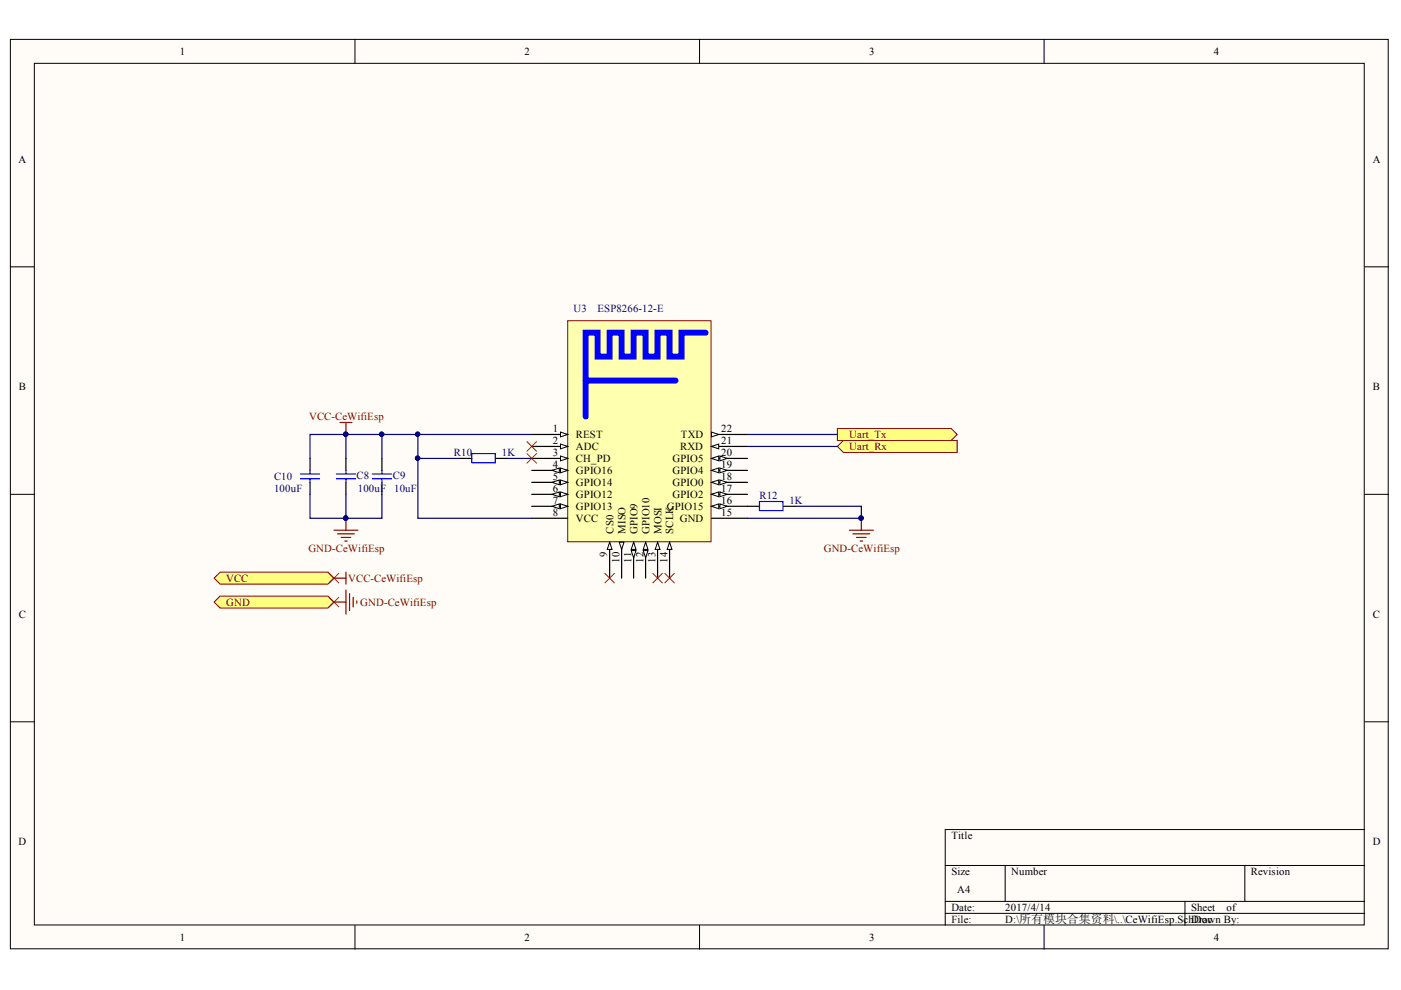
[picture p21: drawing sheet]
<svg xmlns="http://www.w3.org/2000/svg" width="297mm" height="210mm" viewBox="0 0 297 210" stroke-linecap="round" stroke-linejoin="round" font-family="sans-serif">
<defs><g id="words">
<g font-size="2.3">
<text x="38.1" y="11.7">1</text>
<text x="111.2" y="11.7">2</text>
<text x="184.3" y="11.7">3</text>
<text x="257.4" y="11.7">4</text>
<text x="3.9" y="34.5">A</text>
<text x="291.1" y="34.5">A</text>
<text x="4" y="82.7">B</text>
<text x="291.1" y="82.7">B</text>
<text x="117.2" y="91.6">1</text>
<text x="117.2" y="94.1">2</text>
<text x="122.1" y="92.9">REST</text>
<text x="122.1" y="95.4">ADC</text>
<text x="144.2" y="95.4">RXD</text>
<text x="144.4" y="92.9">TXD</text>
<text x="152.9" y="94.1">21</text>
<text x="152.9" y="91.6">22</text>
<text x="117.2" y="96.7">3</text>
<text x="117.2" y="99.2">4</text>
<text x="117.2" y="101.7">5</text>
<text x="122.1" y="97.9">CH_PD</text>
<text x="122.1" y="100.5">GPIO16</text>
<text x="142.6" y="100.5">GPIO4</text>
<text x="142.6" y="97.9">GPIO5</text>
<text x="152.9" y="101.7">18</text>
<text x="152.9" y="99.2">19</text>
<text x="152.9" y="96.7">20</text>
<text x="117.2" y="104.4">6</text>
<text x="117.2" y="106.9">7</text>
<text x="122.1" y="103">GPIO14</text>
<text x="122.1" y="105.6">GPIO12</text>
<text x="142.6" y="105.6">GPIO2</text>
<text x="142.6" y="103">GPIO0</text>
<text x="152.9" y="106.9">16</text>
<text x="152.9" y="104.4">17</text>
<text x="117.2" y="109.4">8</text>
<text x="122.1" y="108.2">GPIO13</text>
<text x="122.1" y="110.7">VCC</text>
<text x="130.1" y="113.2" transform="rotate(-90 130.1 113.2)">CS0</text>
<text x="132.6" y="113.2" transform="rotate(-90 132.6 113.2)">MISO</text>
<text x="135.1" y="113.2" transform="rotate(-90 135.1 113.2)">GPIO9</text>
<text x="137.7" y="113.2" transform="rotate(-90 137.7 113.2)">GPIO10</text>
<text x="140.2" y="113.2" transform="rotate(-90 140.2 113.2)">MOSI</text>
<text x="141.4" y="108.2">GPIO15</text>
<text x="142.8" y="113.2" transform="rotate(-90 142.8 113.2)">SCLK</text>
<text x="144.1" y="110.7">GND</text>
<text x="152.9" y="109.4">15</text>
<text x="128.7" y="118.1" transform="rotate(-90 128.7 118.1)">9</text>
<text x="131.3" y="119.3" transform="rotate(-90 131.3 119.3)">10</text>
<text x="133.9" y="119.3" transform="rotate(-90 133.9 119.3)">11</text>
<text x="136.4" y="119.3" transform="rotate(-90 136.4 119.3)">12</text>
<text x="139" y="119.3" transform="rotate(-90 139 119.3)">13</text>
<text x="141.5" y="119.3" transform="rotate(-90 141.5 119.3)">14</text>
<text x="4" y="131">C</text>
<text x="291.1" y="131">C</text>
<text x="3.9" y="179.2">D</text>
<text x="201.7" y="177.9">Title</text>
<text x="291.1" y="179.2">D</text>
<text x="201.7" y="185.6">Size</text>
<text x="214.4" y="185.6">Number</text>
<text x="265.2" y="185.6">Revision</text>
<text x="203" y="189.4">A4</text>
<text x="201.7" y="193.2">Date:</text>
<text x="201.7" y="195.7">File:</text>
<text x="213.1" y="193.2">2017/4/14</text>
<text x="213.1" y="195.7">D:\所有模块合集资料\..\CeWifiEsp.SchDrawn By:</text>
<text x="252.5" y="193.2">Sheet</text>
<text x="253.1" y="195.7">Doc</text>
<text x="260.1" y="193.2">of</text>
<text x="38.1" y="199.5">1</text>
<text x="111.2" y="199.5">2</text>
<text x="184.3" y="199.5">3</text>
<text x="257.4" y="199.5">4</text>
</g>
<g font-size="2.3" fill="#000080">
<text x="121.6" y="66.2">U3</text>
<text x="126.7" y="66.2">ESP8266-12-E</text>
<text x="58.1" y="101.7">C10</text>
<text x="75.6" y="101.5">C8</text>
<text x="83.3" y="101.5">C9</text>
<text x="96.2" y="96.7">R10</text>
<text x="106.4" y="96.7">1K</text>
<text x="58.1" y="104.4">100uF</text>
<text x="75.9" y="104.4">100uF</text>
<text x="83.6" y="104.4">10uF</text>
<text x="161" y="105.9">R12</text>
<text x="167.4" y="106.9">1K</text>
</g>
<g font-size="2.3" fill="#800000">
<text x="65.5" y="89.1">VCC-CeWifiEsp</text>
<text x="180.1" y="92.9">Uart_Tx</text>
<text x="180.1" y="95.4">Uart_Rx</text>
<text x="65.4" y="117">GND-CeWifiEsp</text>
<text x="174.6" y="117">GND-CeWifiEsp</text>
<text x="48" y="123.4">VCC</text>
<text x="73.8" y="123.4">VCC-CeWifiEsp</text>
<text x="48" y="128.4">GND</text>
<text x="76.4" y="128.4">GND-CeWifiEsp</text>
</g>
</g></defs>
<g fill="#fffcf8" stroke="#000" stroke-width=".21">
<path d="M2.2 8.4h292.1v192.8h-292.1z"/>
<path d="M7.3 13.4h281.9v182.7h-281.9z"/>
</g>
<g fill="none" stroke="#000" stroke-width=".21">
<path d="M75.3 8.4v5M148.3 8.4v5M221.4 8.4v5M2.2 56.6h5.1M289.3 56.6h5.1M2.2 104.8h5.1M289.3 104.8h5.1M2.2 153h5.1M289.3 153h5.1M289.3 175.9h-88.9v20.3M75.3 196.2v5.1M148.3 196.2v5.1"/>
<path d="M200.4 183.5h88.9M200.4 191.1h88.9M200.4 193.7h88.9M213.1 183.5v7.6M221.4 196.2v5.1M251.2 191.1v5.1M263.9 183.5v7.6"/>
</g>
<path d="M120.4 68h30.4v46.9h-30.4z" fill="#ffffb0" stroke="#800000" stroke-width=".21"/>
<path d="M112.7 92.1h7.7" fill="none" stroke="#000" stroke-width=".25"/>
<path d="M118.8 91.6l1.6 .5-1.6 .5z" fill="#fffcf8"/>
<path d="M118.8 91.6l1.6 .5-1.6 .5z" fill="none" stroke="#000" stroke-width=".21"/>
<path d="M112.7 94.7h7.7" fill="none" stroke="#000" stroke-width=".25"/>
<path d="M118.8 94.1l1.6 .6-1.6 .5z" fill="#fffcf8"/>
<path d="M118.8 94.1l1.6 .6-1.6 .5z" fill="none" stroke="#000" stroke-width=".21"/>
<path d="M112.7 97.2h7.7" fill="none" stroke="#000" stroke-width=".25"/>
<path d="M118.8 96.7l1.6 .5-1.6 .5z" fill="#fffcf8"/>
<path d="M118.8 96.7l1.6 .5-1.6 .5z" fill="none" stroke="#000" stroke-width=".21"/>
<path d="M112.7 99.7h7.7" fill="none" stroke="#000" stroke-width=".25"/>
<path d="M118.8 99.2l1.6 .5-1.6 .5z" fill="#fffcf8"/>
<path d="M118.8 99.2l1.6 .5-1.6 .5z" fill="none" stroke="#000" stroke-width=".21"/>
<path d="M117.1 99.7l1.5-.5v1z" fill="#fffcf8"/>
<path d="M117.1 99.7l1.5-.5v1z" fill="none" stroke="#000" stroke-width=".21"/>
<path d="M112.7 102.3h7.7" fill="none" stroke="#000" stroke-width=".25"/>
<path d="M118.8 101.8l1.6 .5-1.6 .5z" fill="#fffcf8"/>
<path d="M118.8 101.8l1.6 .5-1.6 .5z" fill="none" stroke="#000" stroke-width=".21"/>
<path d="M117.1 102.3l1.5-.5v1z" fill="#fffcf8"/>
<path d="M117.1 102.3l1.5-.5v1z" fill="none" stroke="#000" stroke-width=".21"/>
<path d="M112.7 104.8h7.7" fill="none" stroke="#000" stroke-width=".25"/>
<path d="M118.8 104.3l1.6 .5-1.6 .5z" fill="#fffcf8"/>
<path d="M118.8 104.3l1.6 .5-1.6 .5z" fill="none" stroke="#000" stroke-width=".21"/>
<path d="M117.1 104.8l1.5-.5v1z" fill="#fffcf8"/>
<path d="M117.1 104.8l1.5-.5v1z" fill="none" stroke="#000" stroke-width=".21"/>
<path d="M112.7 107.3h7.7" fill="none" stroke="#000" stroke-width=".25"/>
<path d="M118.8 106.8l1.6 .5-1.6 .6z" fill="#fffcf8"/>
<path d="M118.8 106.8l1.6 .5-1.6 .6z" fill="none" stroke="#000" stroke-width=".21"/>
<path d="M117.1 107.3l1.5-.5v1.1z" fill="#fffcf8"/>
<path d="M117.1 107.3l1.5-.5v1.1z" fill="none" stroke="#000" stroke-width=".21"/>
<path d="M112.7 109.9h7.7M129.3 115v7.6" fill="none" stroke="#000" stroke-width=".25"/>
<path d="M129.3 115l.5 1.5h-1.1z" fill="#fffcf8"/>
<path d="M129.3 115l.5 1.5h-1.1z" fill="none" stroke="#000" stroke-width=".21"/>
<path d="M131.8 115v7.6" fill="none" stroke="#000" stroke-width=".25"/>
<path d="M131.3 115h1l-.5 1.5z" fill="#fffcf8"/>
<path d="M131.3 115h1l-.5 1.5z" fill="none" stroke="#000" stroke-width=".21"/>
<path d="M134.3 115v7.6" fill="none" stroke="#000" stroke-width=".25"/>
<path d="M134.3 115l.5 1.5h-1z" fill="#fffcf8"/>
<path d="M134.3 115l.5 1.5h-1z" fill="none" stroke="#000" stroke-width=".21"/>
<path d="M133.8 116.7h1l-.5 1.6z" fill="#fffcf8"/>
<path d="M133.8 116.7h1l-.5 1.6z" fill="none" stroke="#000" stroke-width=".21"/>
<path d="M136.9 115v7.6" fill="none" stroke="#000" stroke-width=".25"/>
<path d="M136.9 115l.5 1.5h-1z" fill="#fffcf8"/>
<path d="M136.9 115l.5 1.5h-1z" fill="none" stroke="#000" stroke-width=".21"/>
<path d="M136.4 116.7h1l-.5 1.6z" fill="#fffcf8"/>
<path d="M136.4 116.7h1l-.5 1.6z" fill="none" stroke="#000" stroke-width=".21"/>
<path d="M139.4 115v7.6" fill="none" stroke="#000" stroke-width=".25"/>
<path d="M139.4 115l.5 1.5h-1z" fill="#fffcf8"/>
<path d="M139.4 115l.5 1.5h-1z" fill="none" stroke="#000" stroke-width=".21"/>
<path d="M142 115v7.6" fill="none" stroke="#000" stroke-width=".25"/>
<path d="M142 115l.5 1.5h-1z" fill="#fffcf8"/>
<path d="M142 115l.5 1.5h-1z" fill="none" stroke="#000" stroke-width=".21"/>
<path d="M150.9 109.9h7.6M150.9 107.3h7.6" fill="none" stroke="#000" stroke-width=".25"/>
<path d="M150.9 107.3l1.5-.5v1.1z" fill="#fffcf8"/>
<path d="M150.9 107.3l1.5-.5v1.1z" fill="none" stroke="#000" stroke-width=".21"/>
<path d="M152.6 106.8l1.6 .5-1.6 .6z" fill="#fffcf8"/>
<path d="M152.6 106.8l1.6 .5-1.6 .6z" fill="none" stroke="#000" stroke-width=".21"/>
<path d="M150.9 104.8h7.6" fill="none" stroke="#000" stroke-width=".25"/>
<path d="M150.9 104.8l1.5-.5v1z" fill="#fffcf8"/>
<path d="M150.9 104.8l1.5-.5v1z" fill="none" stroke="#000" stroke-width=".21"/>
<path d="M152.6 104.3l1.6 .5-1.6 .5z" fill="#fffcf8"/>
<path d="M152.6 104.3l1.6 .5-1.6 .5z" fill="none" stroke="#000" stroke-width=".21"/>
<path d="M150.9 102.3h7.6" fill="none" stroke="#000" stroke-width=".25"/>
<path d="M150.9 102.3l1.5-.5v1z" fill="#fffcf8"/>
<path d="M150.9 102.3l1.5-.5v1z" fill="none" stroke="#000" stroke-width=".21"/>
<path d="M152.6 101.8l1.6 .5-1.6 .5z" fill="#fffcf8"/>
<path d="M152.6 101.8l1.6 .5-1.6 .5z" fill="none" stroke="#000" stroke-width=".21"/>
<path d="M150.9 99.7h7.6" fill="none" stroke="#000" stroke-width=".25"/>
<path d="M150.9 99.7l1.5-.5v1z" fill="#fffcf8"/>
<path d="M150.9 99.7l1.5-.5v1z" fill="none" stroke="#000" stroke-width=".21"/>
<path d="M152.6 99.2l1.6 .5-1.6 .5z" fill="#fffcf8"/>
<path d="M152.6 99.2l1.6 .5-1.6 .5z" fill="none" stroke="#000" stroke-width=".21"/>
<path d="M150.9 97.2h7.6" fill="none" stroke="#000" stroke-width=".25"/>
<path d="M150.9 97.2l1.5-.5v1z" fill="#fffcf8"/>
<path d="M150.9 97.2l1.5-.5v1z" fill="none" stroke="#000" stroke-width=".21"/>
<path d="M152.6 96.7l1.6 .5-1.6 .5z" fill="#fffcf8"/>
<path d="M152.6 96.7l1.6 .5-1.6 .5z" fill="none" stroke="#000" stroke-width=".21"/>
<path d="M150.9 94.7h7.6" fill="none" stroke="#000" stroke-width=".25"/>
<path d="M150.9 94.7l1.5-.6v1.1z" fill="#fffcf8"/>
<path d="M150.9 94.7l1.5-.6v1.1z" fill="none" stroke="#000" stroke-width=".21"/>
<path d="M150.9 92.1h7.6" fill="none" stroke="#000" stroke-width=".25"/>
<path d="M150.9 91.6l1.5 .5-1.5 .5z" fill="#fffcf8"/>
<path d="M150.9 91.6l1.5 .5-1.5 .5z" fill="none" stroke="#000" stroke-width=".21"/>
<path d="M149.6 70.5h-5.1v5.1h-2.5v-5.1h-2.6v5.1h-2.5v-5.1h-2.6v5.1h-2.5v-5.1h-2.5v5.1h-2.6v-5.1h-2.5v17.8M124.2 80.7h19" fill="none" stroke="#00f" stroke-width="1.3"/>
<path d="M65.7 97.2v2.5M73.4 97.2v2.5M81 97.2v2.5M97.5 97.2h2.5M105.1 97.2h2.6M65.7 102.3v2.5M73.4 102.3v2.5M81 102.3v2.5M158.5 107.3h2.5M166.1 107.3h2.5" fill="none" stroke="#000" stroke-width=".25"/>
<g fill="none" stroke="#00f" stroke-width=".25">
<path d="M65.7 99.7v.8M73.4 99.7v.8M81 99.7v.8M100 96.2h5v1.9h-5zM63.7 100.5h4.1M63.7 101.5h4.1M65.7 101.5v.8M71.3 100.5h4.1M71.3 101.5h4.1M73.4 101.5v.8M78.9 100.5h4.1M78.9 101.5h4.1"/>
<path d="M81 101.5v.8M161 106.3h5v2h-5z"/>
</g>
<path d="M72.1 89.6h2.5M73.4 89.6v2.5M70.8 112.4h5.1M71.6 113.2h3.5M72.3 113.9h2.1M73.1 114.7h.5M73.4 109.9v2.5M180.1 112.4h5.1M180.8 113.2h3.6M181.6 113.9h2M182.4 114.7h.5M182.6 109.9v2.5" fill="none" stroke="#800000" stroke-width=".25"/>
<g fill="#000080" stroke="#000080" stroke-width=".21">
<circle cx="182.6" cy="109.8" r=".47"/>
<circle cx="73.3" cy="92.1" r=".46"/>
<circle cx="73.3" cy="109.8" r=".46"/>
</g>
<g fill="#ffff80" stroke="#800000" stroke-width=".21">
<path d="M177.5 90.8h24.2l1.2 1.3-1.2 1.3h-24.2z" fill-rule="evenodd"/>
<path d="M177.5 94.7l1.3-1.3h24.1v2.5h-24.1z" fill-rule="evenodd"/>
<path d="M45.4 122.6l1.3-1.3h22.8l1.3 1.3-1.3 1.2h-22.8z" fill-rule="evenodd"/>
<path d="M45.4 127.7l1.3-1.3h22.8l1.3 1.3-1.3 1.2h-22.8z" fill-rule="evenodd"/>
</g>
<g fill="none" stroke="#f00" stroke-width=".21">
<path d="M111.7 93.6l2.1 2.1M111.7 96.2l2.1 2M113.8 93.6l-2.1 2.1M113.8 96.2l-2.1 2M69.8 121.6l2 2M69.8 126.6l2 2.1M71.8 121.6l-2 2M71.8 126.6l-2 2.1M128.2 121.6l2.1 2M130.3 121.6l-2.1 2M138.4 121.6l2 2M140.4 121.6l-2 2"/>
<path d="M140.9 121.6l2.1 2M143 121.6l-2.1 2"/>
</g>
<path d="M70.8 122.6h2.6M70.8 127.7h2.6M73.4 121.3v2.5M73.4 125.1v5.1M74.1 125.9v3.5M74.9 126.6v2.1M75.6 127.4v.5" fill="none" stroke="#800000" stroke-width=".25"/>
<path d="M73.4 92.1v5.1M81 92.1v5.1M88.6 92.1v17.8h24.1M88.6 97.2h8.9M107.7 97.2h5M112.7 92.1h-47v5.1M158.5 92.1h19M158.5 94.7h19M65.7 104.8v5.1h15.3v-5.1M73.4 104.8v5.1M168.6 107.3h14v2.6h-24.1" fill="none" stroke="#000080" stroke-width=".25"/>
<g fill="#000080" stroke="#000080" stroke-width=".21">
<circle cx="88.5" cy="97.1" r=".46"/>
<circle cx="182.6" cy="109.8" r=".47"/>
<circle cx="73.3" cy="92.1" r=".46"/>
<circle cx="80.9" cy="92.1" r=".46"/>
<circle cx="88.5" cy="92.1" r=".46"/>
<circle cx="73.3" cy="109.8" r=".46"/>
</g>
<use href="#words"/>
</svg>
